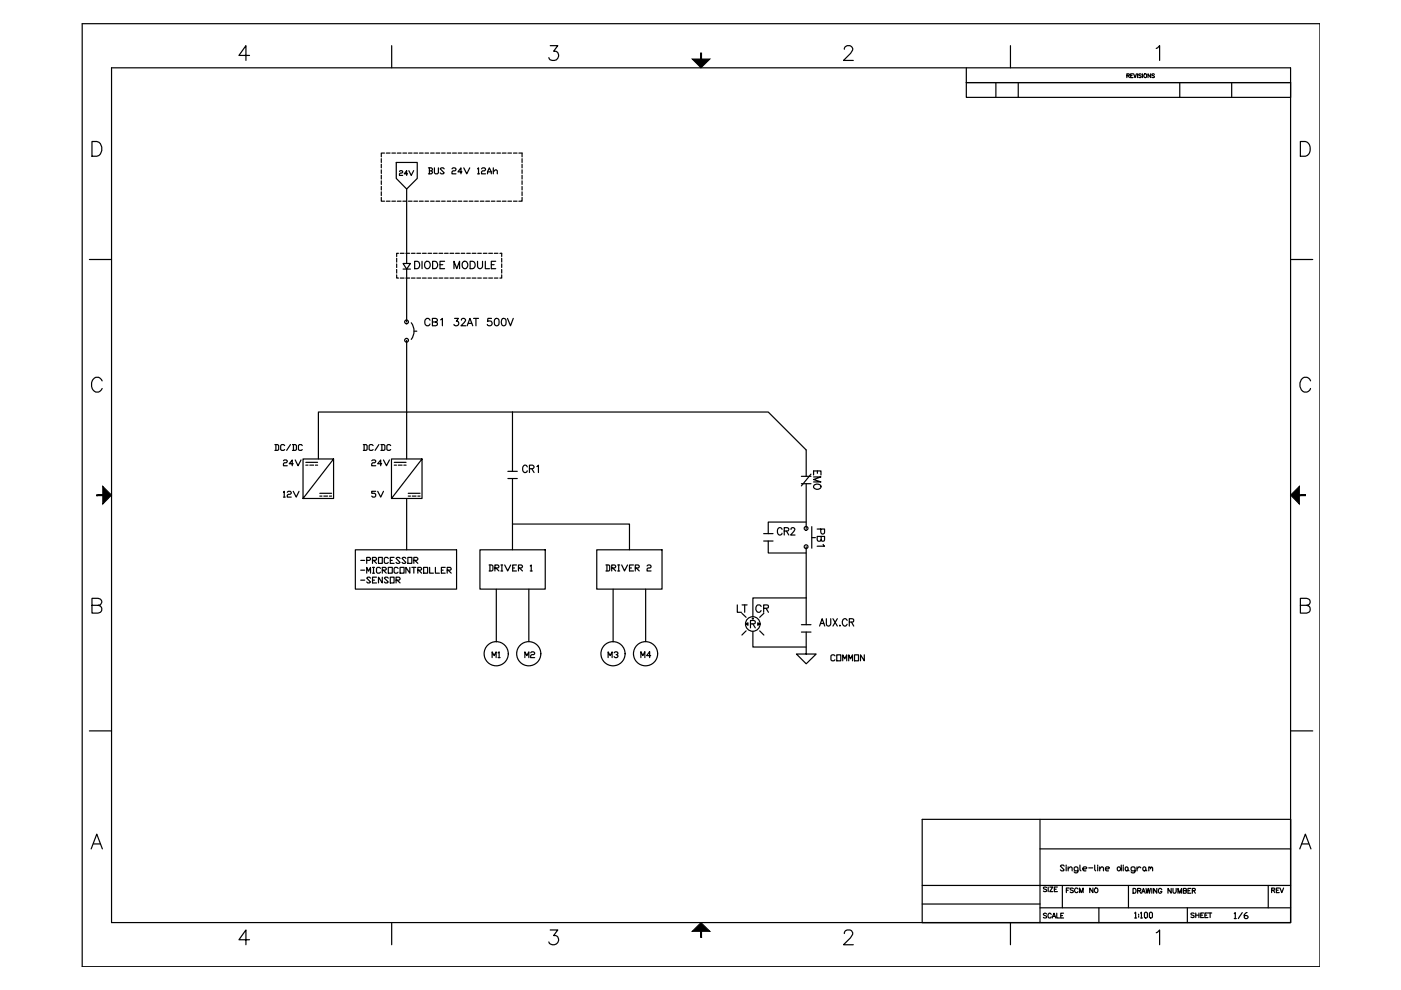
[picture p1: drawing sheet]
<svg xmlns="http://www.w3.org/2000/svg" width="297mm" height="210mm" viewBox="0 0 297 210" stroke-linecap="round" stroke-linejoin="round" font-family="sans-serif">
<defs><g id="words">
<text font-size="4.9" x="175.3" y="105.1" transform="rotate(-90 175.3 105.1)">EMO</text>
<g font-size="4.4">
<text x="87.1" y="58.2">DIODE MODULE</text>
<text x="89.3" y="70.2">CB1 32AT 500V</text>
<text x="110.1" y="101.2">CR1</text>
<text x="164" y="114.7">CR2</text>
<text x="176" y="117.1" transform="rotate(-90 176 117.1)">PB1</text>
<text x="155.6" y="130.9">LT CR</text>
<text x="103.4" y="140.8">M1</text>
<text x="110.4" y="140.8">M2</text>
<text x="128.1" y="140.8">M3</text>
<text x="135.1" y="140.8">M4</text>
<text x="260.7" y="196.1">1/6</text>
</g>
<g font-size="4">
<text x="84" y="38.5">24V</text>
<text x="57.5" y="96.7">DC/DC</text>
<text x="59.3" y="99.8">24V</text>
<text x="76.2" y="96.7">DC/DC</text>
<text x="59.3" y="106.5">12V</text>
<text x="268.8" y="190.5">REV</text>
</g>
</g></defs>
<g fill="none" stroke="#000" stroke-width=".25">
<path d="M17.4 5h262.5v200h-262.5zM23.7 14.4h249.9v181.2h-249.9zM52.9 11.8h-2.2l1.4-2.1v3.1M83 9.7v4.7M116.7 9.7h1.6l-.9 1.2a1.01 1.01 0 0 1 1.1 1.1 1.01 1.01 0 0 1-1.4 .8l-.4-.1-.3-.5M179 10.4a.72 .72 0 0 1 .6-.7h.6a.77 .77 0 0 1 .4 1.2l-1.8 1.9h2.1M204.9 17.5v3.1h68.7M204.9 14.4v3.1M204.9 17.5h68.7M211.1 17.5v3.1M214.2 9.7v4.7M215.9 17.5v3.1"/>
<path d="M238.9 16h.5l.1-.2-.6-.2v.9M239.2 16l.3 .5M239.7 16h.3M240.2 15.6h-.5v.9h.5M240.4 15.6l.3 .9 .2-.9M241.2 15.6v.9M242 15.8l-.2-.2-.4 .2 .1 .2 .5 .2-.2 .3-.4-.1M242.2 15.6v.9M242.7 15.7a.35 .35 0 0 1 .4 .4 .35 .35 0 0 1-.5 .2zM244 15.6v.9l-.6-.9v.9M244.8 15.8l-.3-.2-.3 .2 .1 .2 .5 .2-.3 .3-.3-.1M245.1 10.3l.8-.6v3.1"/>
<path d="M250.1 17.5v3.1M261.1 17.5v3.1M19.5 30h1a1.66 1.66 0 0 1 1.1 1.6 1.66 1.66 0 0 1-1.1 1.5h-1zM80.8 33.6v.8M80.8 34.8v.8M80.8 36v.8M80.8 37.2v.8M80.8 38.3v.8M80.8 39.5v.8M81.5 32.5h-.7v.8M81.9 32.5h.8M83.1 32.5h.7"/>
<path d="M84 34.4h4.5v3.4l-2.3 2.3-2.2-2.3zM84.2 32.5h.8M85.4 32.5h.8M86.6 32.5h.8M87.7 32.5h.8M88.9 32.5h.8M90.1 32.5h.8M90.8 35.6h.7l.2 .2-.2 .4M91 36.2h.5l.2 .4-.2 .3h-.7M91 35.6v1.3M91.3 32.5h.8M92.1 35.6v1l.2 .3h.4l.2-.3v-1"/>
<path d="M92.4 32.5h.8M93.6 32.5h.8M94.2 35.8l-.2-.2h-.5l-.2 .2 .9 .8-.2 .3h-.5l-.2-.3M94.8 32.5h.8M95.8 35.8l.2-.2h.5l.2 .2-.2 .4h-.5l-.2 .2v.5h.9M96 32.5h.8M97.1 32.5h.8M97.9 36.4h-.8l.6-.8v1.3M98.3 35.6l.7 1.3 .6-1.3M98.3 32.5h.8M99.5 32.5h.8M100.7 32.5h.7"/>
<path d="M101.2 35.8l.3-.2v1.3M101.2 36.9h.5M101.8 32.5h.8M102.1 35.8l.2-.2h.4l.2 .2-.2 .4h-.4l-.2 .2v.5h.8M103 32.5h.8M103.4 36.9v-.5l.3-.8 .5 .8v.5M103.4 36.4h.8M104.2 32.5h.7M104.6 36.4l.4-.4h.2l.2 .2v.7M104.6 35.6v1.3M105.4 32.5h.7M106.5 32.5h.8"/>
<path d="M107.7 32.5h.7M108.9 32.5h.7M110 32.5h.7v.8M110.7 33.6v.8M110.7 34.8v.8M110.7 36v.8M110.7 37.2v.8M110.7 38.3v.8M110.7 39.5v.8M275.7 30h1.1a1.69 1.69 0 0 1 1 1.6 1.69 1.69 0 0 1-1 1.5h-1.1zM19 55h4.7M80.8 41.9v.8h.7"/>
<path d="M80.8 40.7v.8M81.9 42.7h.8M83.1 42.7h.7M84.1 58.3v.7h.4M84.1 54.8v.8M84.1 56v.7M84.1 57.1v.8M84.2 42.7h.8M84.5 53.7h-.4v.7M84.9 59h.8M84.9 53.7h.8M85.4 42.7h.8"/>
<path d="M85.5 55.9h1.5l-.8 1.2zM85.5 57.1h1.5M86.2 40.1v15.8M86.2 57.1v11.2M86.6 42.7h.8M87.7 42.7h.8M88.9 42.7h.8M90.1 42.7h.8M91.3 42.7h.8M92.4 42.7h.8M93.6 42.7h.8M94.8 42.7h.8"/>
<path d="M96 42.7h.8M97.1 42.7h.8M98.3 42.7h.8M99.5 42.7h.8M100.7 42.7h.7M101.8 42.7h.8M103 42.7h.8M104.2 42.7h.7M105.4 42.7h.7M106.5 42.7h.8M107.7 42.7h.7M108.9 42.7h.7"/>
<path d="M110.7 41.9v.8h-.7M110.7 40.7v.8M273.6 55h4.7M86.2 72.2v25.1M87.2 68.4a2.94 2.94 0 0 1 0 3.6M21.7 80.8a1.15 1.15 0 0 0-1.3-.8 1.15 1.15 0 0 0-1 1.2 1.45 1.45 0 0 0 1.5 1.9l.8-.7M64.8 98h2.5M65.7 98.6h.8M66.9 98.6h.4M70.7 97.3v8.4h-6.5v-8.4h6.5l-6.5 8.4M78.8 97.7l.2-.2h.4l.3 .2-.3 .4h-.4l-.2 .2v.4h.9M80.9 98.3h-.8l.6-.8v1.2"/>
<path d="M81.3 97.5l.6 1.2 .7-1.2M83.6 98h2.5M83.6 98.6h.5M84.4 98.6h.8M85.6 98.6h.5M89.5 97.3v8.4h-6.5v-8.4h6.5l-6.5 8.4M107.7 99.9h2M108.7 87.4h-41.2v9.9M108.7 87.4h54.2l8 8v5.6M108.7 87.4v12.5M277.9 80.8a1.07 1.07 0 0 0-1.1-.8 1.07 1.07 0 0 0-1 .8 1.8 1.8 0 0 0 .7 2.3 1.12 1.12 0 0 0 1.4-.7M67.8 104.6h2.5"/>
<path d="M67.8 105.2h.5M68.7 105.2h.8M69.8 105.2h.5M75.3 116.6h21.5v8.3h-21.5zM76.5 118.8h.8M77.8 118.8h.5l.3-.4-.3-.2h-.5v1.3M79 118.8h.6l.2-.4-.2-.2h-.6v1.3M79.2 118.8l.6 .7M79.7 104.2h-.9v.4h.6l.3 .2v.4l-.3 .2h-.4l-.2-.2M80.1 104.2l.6 1.2 .6-1.2M80.2 118.2h.9v1.3h-.9zM82.3 118.4l-.2-.2h-.4l-.2 .2v.8l.2 .3h.4l.2-.3"/>
<path d="M82.7 118.8h.5M83.6 118.2h-.9v1.3h.9M84.8 118.4l-.2-.2h-.4l-.2 .2 .8 .8-.2 .3h-.4l-.2-.3M86 118.4l-.1-.2h-.4l-.3 .2 .8 .8-.1 .3h-.4l-.3-.3M86.2 105.7v10.9M86.5 118.2h.8v1.3h-.8zM86.6 104.6h2.5M86.6 105.2h.4M87.4 105.2h.8M87.7 118.8h.7l.2-.4-.2-.2h-.7v1.3M88 118.8l.6 .7M88.6 105.2h.5"/>
<path d="M101.8 116.6h13.8v8.3h-13.8zM103.7 119.8h.6l.2 .2v.8l-.2 .3h-.6M103.9 119.8v1.3M106.2 119.8h.4M106.4 119.8v1.3M107 119.8l.6 1.3 .7-1.3M107.7 101.5h2M108.7 111.1h24.8v5.5M108.7 101.5v15.1M109.5 119.8h-.8v1.3h.8M126.5 116.6h13.9v8.3h-13.9zM128.5 119.8h.6l.2 .2v.8l-.2 .3h-.6"/>
<path d="M128.7 119.8v1.3M131 119.8h.4M131.2 119.8v1.3M131.8 119.8l.6 1.3 .6-1.3M134.3 119.8h-.8v1.3h.8M161.9 113.1h2M161.9 114.7h2M162.9 114.7v2.5h8M170.9 110.7h-8v2.4M170.9 102.6v9.4M170.9 115.9v16.5M19.5 128.3l1.8-.1a.72 .72 0 0 0 0-1.2l-.5-.1h-1.3v3.1h1.3a.84 .84 0 0 0 .8-1.1l-.3-.4-.5-.2"/>
<path d="M76.5 120.9h.8M76.5 123h.8M77.8 121.5v-1.2l.3 .8 .5-.8v1.2M78.6 122.6l-.3-.2h-.3l-.2 .2 .8 .8-.3 .2h-.3l-.2-.2M79 120.3h.4M79 121.5h.4M79 123h.4M79.2 120.3v1.2M79.8 122.4h-.8v1.2h.8M80.7 120.5l-.2-.2h-.5l-.2 .2v.8l.2 .2h.5l.2-.2M81.1 120.9h.6l.2-.4-.2-.2h-.6v1.2M81.1 122.4v1.2l-.9-1.2v1.2"/>
<path d="M81.3 120.9l.6 .6M82.3 120.3h.9v1.2h-.9zM82.3 122.6l-.2-.2h-.4l-.2 .2 .8 .8-.2 .2h-.4l-.2-.2M82.7 122.4h.9v1.2h-.9zM84 123h.6l.2-.4-.2-.2h-.6v1.2M84.2 123l.6 .6M84.4 120.5l-.2-.2h-.4l-.2 .2v.8l.2 .2h.4l.2-.2M84.8 120.3h.9v1.2h-.9zM86.9 120.3v1.2l-.9-1.2v1.2M87.3 120.3h.9M87.7 120.3v1.2M88.6 120.9h.6l.2-.4-.2-.2h-.6v1.2"/>
<path d="M88.8 120.9l.6 .6M89.8 120.3h.9v1.2h-.9zM91.1 120.3v1.2h.8M92.3 120.3v1.2h.9M93.6 120.9h.4M94.4 120.3h-.8v1.2h.8M94.8 120.9h.6l.3-.4-.3-.2h-.6v1.2M95 120.9l.7 .6M104.9 120.4h.7l.2-.4-.2-.2h-.7v1.3M105.1 120.4l.7 .7M105.2 124.9v11.2M106.2 121.1h.4"/>
<path d="M108.7 120.4h.4M109.9 120.4h.7l.2-.4-.2-.2h-.7v1.3M110.1 120.4l.7 .7M112.1 124.9v11.1M112.4 120l.2-.2v1.3M112.4 121.1h.4M129.7 120.4h.6l.2-.4-.2-.2h-.6v1.3M129.9 120.4l.6 .7M130 124.9v11.2M131 121.1h.4M133.5 120.4h.4M134.7 120.4h.6l.2-.4-.2-.2h-.6v1.3"/>
<path d="M134.9 120.4l.6 .7M136.9 124.9v11.1M137.2 120l.2-.2h.4l.2 .2-.2 .4h-.4l-.2 .2v.5h.8M158.2 133.8l-.9 .8M158.6 132v.6M159.1 132.3l.9-.1 .1-.5-1-.1v1.5M159.6 133.9v3.3h11.3M159.6 132.3l.5 .8M160.7 132v.6M161.1 133.8l.9 .8M169.9 132.4h2M169.9 134h2"/>
<path d="M170.9 134v4.7h2.1l-2.1 2-2-2h2M170.9 126.8h-11.3v4M173.8 132.7l.5-1.5 .6 1.5M174 132.2h.7M175.2 131.2v1.1a.47 .47 0 0 0 .5 .5 .47 .47 0 0 0 .4-.5v-1.1M176.6 131.2l.9 1.5M177 139.1l-.2-.3h-.4l-.2 .3v.8l.2 .2h.4l.2-.2M177.4 138.8h.9v1.3h-.9zM177.5 131.2l-.9 1.5M178 132.7h.1zM179.6 131.6a.52 .52 0 0 0-.6-.4 .52 .52 0 0 0-.4 .6v.4a.52 .52 0 0 0 .4 .5 .52 .52 0 0 0 .6-.3M180.1 131.9h.8l.1-.6-.9-.1v1.5"/>
<path d="M180.5 131.9l.5 .8M181.2 138.8h.8v1.3h-.8zM183.2 138.8v1.3l-.8-1.3v1.3M275.7 128.3l1.8-.1a.72 .72 0 0 0 0-1.2l-.4-.1h-1.4v3.1h1.4l.4-.2a.83 .83 0 0 0 .3-.9 .83 .83 0 0 0-.7-.6M19 155h4.7M178.7 140.1v-1.3l.4 .9 .4-.9v1.3M179.9 140.1v-1.3l.4 .9 .4-.9v1.3M273.6 155h4.7M19.3 180l1.2-3.1 1.2 3.1M19.8 178.9h1.5M195.5 173.7h78.1v21.9h-78.1zM220.5 180h53.1"/>
<path d="M220.5 173.7v21.9M275.6 180l1.2-3.1 1.1 3.1M276 178.9h1.5M52.9 199.2h-2.2l1.4-2v3.1M83 195.6v4.7M116.7 197.2h1.6l-.9 1.2a1.01 1.01 0 0 1 1.1 1.1 1.01 1.01 0 0 1-1.4 .8l-.6-.3-.1-.3M179 197.9a.72 .72 0 0 1 .6-.7h.6a.77 .77 0 0 1 .4 1.2l-1.8 1.9h2.1M195.5 191.7h25M195.5 187.7h78.1M214.2 195.6v4.7M220.5 192.5h53.1M221.9 193.8l-.3-.2-.4 .2 .1 .2 .6 .3-.1 .3-.6-.1"/>
<path d="M221.9 188.2l-.3-.1-.4 .1 .1 .3 .6 .3-.3 .2-.4-.1M222.2 188.1v.9M222.6 188.1h.6l-.6 .9h.6M222.9 193.9l-.2-.3a.49 .49 0 0 0-.5 .6 .49 .49 0 0 0 .5 .4l.2-.2M223.1 194.6l.4-1 .3 1M223.2 194.3h.5M223.5 188.5h.4M224.1 193.6v1h.5M224.2 188.1h-.7v.9h.7M224.9 194.1h.4M225.2 187.7v4.8M225.5 193.6h-.6v1h.6"/>
<path d="M225.6 183.6l-.1-.2h-.5l-.2 .2 .8 .8-.1 .2h-.5l-.2-.2M226 183.4v.2M226 183.8v.8M226.1 188.8h.4M226.5 184.2l.4-.4h.2l.2 .2v.6M226.5 183.8v.8M226.7 188.3h-.6v1M227.6 188.4l-.3-.1-.4 .1 .1 .3 .6 .3v.1l-.3 .2-.4-.2M228.5 188.5a.42 .42 0 0 0-.6 0 .42 .42 0 0 0 0 .6 .42 .42 0 0 0 .6-.1M228.5 184.6h-.5l-.3-.2v-.4l.3-.2h.3l.2 .2v.9l-.2 .2h-.3l-.3-.2M228.9 189.3v-1l.4 1 .3-1v1M229 183.4v1l.2 .2"/>
<path d="M229.6 184.2h.6l.2-.2-.2-.2h-.4l-.2 .2v.4l.2 .2h.4M230.8 184h.9M231.7 188.3v1l-.7-1v1M232.1 183.4v1l.2 .2M232.7 183.4v.2M232.7 183.8v.8M233 192.5v3.1M233.2 184.2l.3-.4h.3l.2 .2v.6M233.2 183.8v.8M234.4 184.2h.6l.2-.2-.2-.2h-.4l-.2 .2v.4l.2 .2h.4M236.9 184l.4-.2 .4 .4-.4 .4h-.2l-.2-.2zM237.7 183.4v1.2"/>
<path d="M238.2 183.4v.2M238.2 183.8v.8M238.7 183.8l.5 .2v.4l-.2 .2-.4-.2v-.4zM239.2 184.4l.2 .2M239.3 187.7v4.8M240.2 188.4a.52 .52 0 0 1 .7 .5 .52 .52 0 0 1-.7 .5zM240.6 193.6l.2-.2v1.2M240.6 194.6h.4M240.7 184.6h-.7l-.2-.2v-.4l.2-.2h.4l.3 .2v.9l-.3 .2h-.4l-.2-.2M241.1 183.8v.8M241.2 188.8h.6v-.3l-.6-.1v1M241.4 193.8v.2"/>
<path d="M241.4 194.3v.2M241.5 188.8l.4 .6M241.8 193.6l.2-.2v1.2M241.8 194.6h.4M241.9 184l-.4-.2-.4 .4M242 189.4l.4-1 .4 1M242.2 189h.5M242.3 184l.4-.2 .2 .2v.4l-.4 .2-.2-.2zM242.6 193.6l.3-.2 .4 .2v.9l-.2 .1-.5-.1zM242.9 184.4l.2 .2M243 188.4l.2 1 .2-1 .3 1 .2-1M243.6 184l.2-.2 .2 .4"/>
<path d="M243.6 183.8v.8M243.7 193.6l.2-.2 .4 .2v.9l-.2 .1-.4-.1zM244 184l.2-.2 .2 .2v.6M244.2 188.4v1M245.1 197.8l.8-.6v3.1M245.3 188.4v1l-.7-1v1M246.3 188.6a.37 .37 0 0 0-.4-.2 .37 .37 0 0 0-.3 .4v.2a.36 .36 0 0 0 .4 .4 .36 .36 0 0 0 .3-.4h-.2M248.3 188.4v1l-.7-1v1M248.7 188.4v.7l.3 .3 .4-.3v-.7M249.8 189.4v-1l.3 1 .4-1v1M250.9 188.8h.5l.1-.3-.6-.1v1l.5-.1 .1-.3-.2-.2M251.7 192.5v3.1"/>
<path d="M251.9 188.8h.4M252.5 188.4h-.6v1h.6M252.8 188.8h.6v-.3l-.6-.1v1M253.1 188.8l.3 .6M253.2 193.7l-.3-.1-.4 .1 .1 .3 .6 .3-.3 .2-.4-.1M253.5 193.6v.9M253.5 194h.7M254.2 193.6v.9M254.6 194h.4M255.2 193.6h-.6v.9h.6M255.5 194h.3M256.1 193.6h-.6v.9h.6"/>
<path d="M256.2 193.6h.7M256.6 193.6v.9M268.9 187.7v4.8"/>
<circle cx="86.2" cy="68.2" r=".4"/>
<circle cx="86.2" cy="72.1" r=".4"/>
<circle cx="170.9" cy="115.9" r=".4"/>
<circle cx="170.9" cy="112" r=".4"/>
<circle cx="158.4" cy="132.3" r=".15"/>
<circle cx="159.6" cy="132.3" r="1.55"/>
<circle cx="160.8" cy="132.3" r=".15"/>
<circle cx="232.4" cy="188.7" r=".45"/>
</g>
<g fill="#000" stroke="#000" stroke-width=".21">
<path d="M146.8 12.5h3.7l-1.9 1.9zM21.8 103.1l1.9 1.9-1.9 1.9zM275.5 103.1v3.8l-1.9-1.9zM148.6 195.6l1.9 1.9h-3.7z"/>
<path d="M148.5 11.2l.2 1.3v-1.3zM148.5 11.2l.2 1.3h-.2z"/>
<path d="M20.5 104.9v.2l1.3-.2zM20.5 105.1l1.3-.2v.2z"/>
<path d="M275.5 105.1h1.3v-.2zM275.5 104.9h1.3l-1.3 .2z"/>
<path d="M148.5 197.5v1.2h.2zM148.5 197.5h.2v1.2z"/>
</g>
<use href="#words"/>
</svg>
